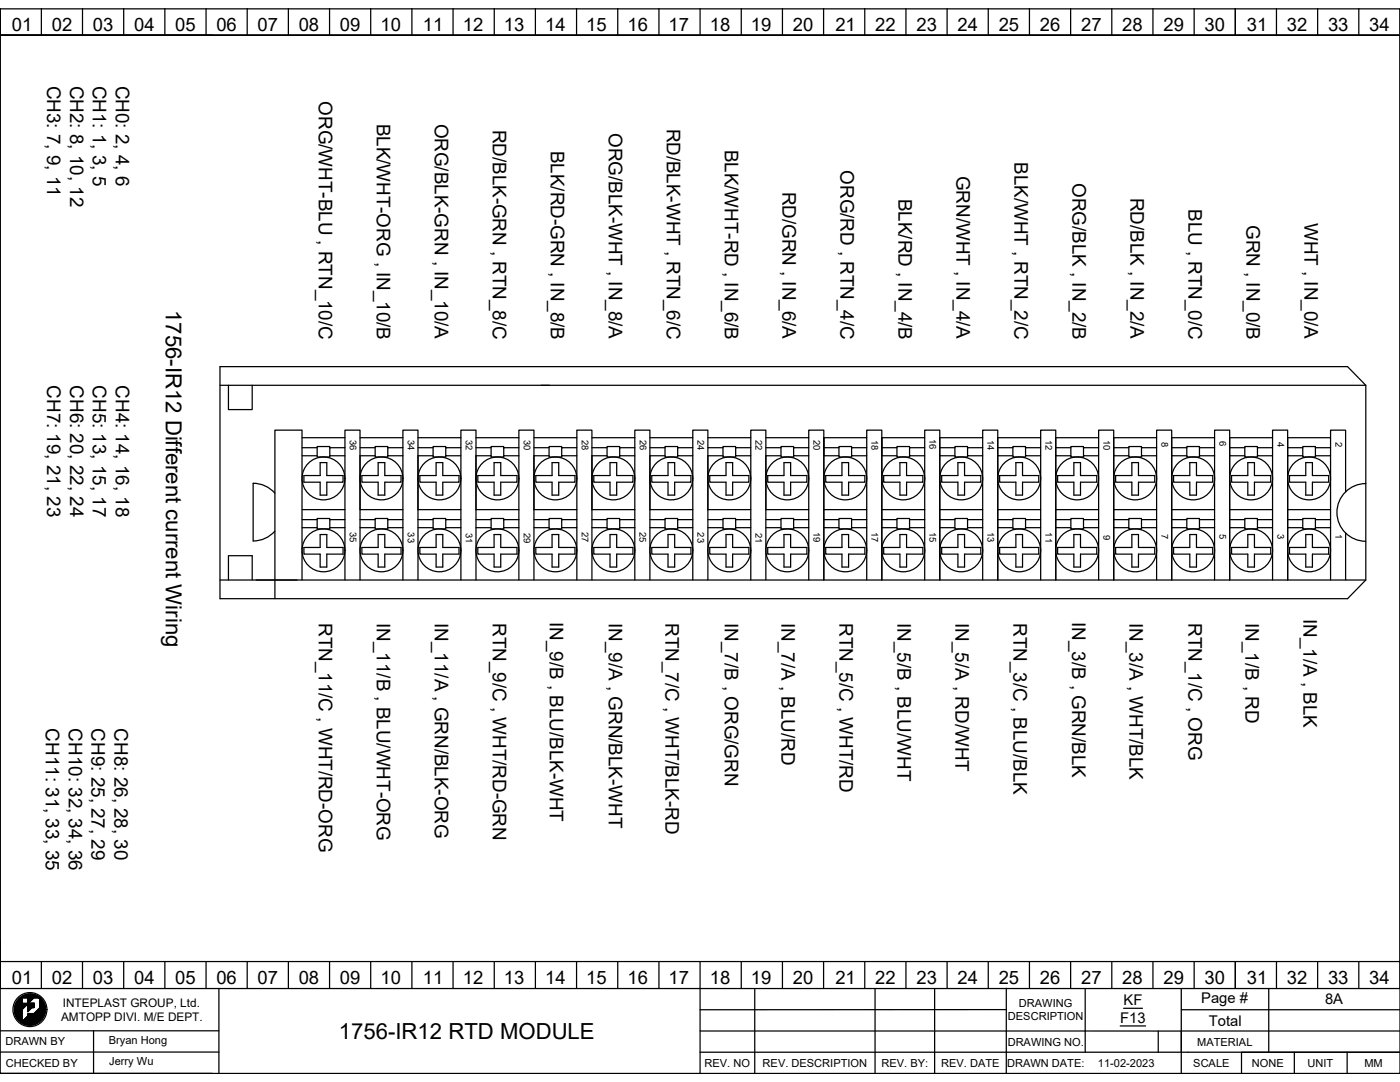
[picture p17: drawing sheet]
<svg xmlns="http://www.w3.org/2000/svg" width="279mm" height="216mm" viewBox="0 0 279 216" stroke-linecap="round" stroke-linejoin="round" font-family="sans-serif">
<defs><g id="words">
<g font-size="4.4">
<text x="33.1" y="61.9" transform="rotate(90 33.1 61.9)">1756-IR12 Different current Wiring</text>
<text x="67.6" y="207.3">1756-IR12 RTD MODULE</text>
</g>
<g font-size="3.8">
<text x="9.4" y="17.1" transform="rotate(90 9.4 17.1)">CH3: 7, 9, 11</text>
<text x="14" y="17.1" transform="rotate(90 14 17.1)">CH2: 8, 10, 12</text>
<text x="18.5" y="17.1" transform="rotate(90 18.5 17.1)">CH1: 1, 3, 5</text>
<text x="23.1" y="17.1" transform="rotate(90 23.1 17.1)">CH0: 2, 4, 6</text>
<text x="63.6" y="20.2" transform="rotate(90 63.6 20.2)">ORG/WHT-BLU , RTN_10/C</text>
<text x="75.2" y="24.6" transform="rotate(90 75.2 24.6)">BLK/WHT-ORG , IN_10/B</text>
<text x="86.8" y="24.6" transform="rotate(90 86.8 24.6)">ORG/BLK-GRN , IN_10/A</text>
<text x="98.3" y="25.8" transform="rotate(90 98.3 25.8)">RD/BLK-GRN , RTN_8/C</text>
<text x="121.5" y="26.5" transform="rotate(90 121.5 26.5)">ORG/BLK-WHT , IN_8/A</text>
<text x="133.1" y="25.6" transform="rotate(90 133.1 25.6)">RD/BLK-WHT , RTN_6/C</text>
<text x="144.6" y="29.9" transform="rotate(90 144.6 29.9)">BLK/WHT-RD , IN_6/B</text>
<text x="109.9" y="30.1" transform="rotate(90 109.9 30.1)">BLK/RD-GRN , IN_8/B</text>
<text x="167.8" y="34" transform="rotate(90 167.8 34)">ORG/RD , RTN_4/C</text>
<text x="190.9" y="35.1" transform="rotate(90 190.9 35.1)">GRN/WHT , IN_4/A</text>
<text x="202.5" y="32.3" transform="rotate(90 202.5 32.3)">BLK/WHT , RTN_2/C</text>
<text x="156.2" y="38.2" transform="rotate(90 156.2 38.2)">RD/GRN , IN_6/A</text>
<text x="179.3" y="39.7" transform="rotate(90 179.3 39.7)">BLK/RD , IN_4/B</text>
<text x="214" y="36.5" transform="rotate(90 214 36.5)">ORG/BLK , IN_2/B</text>
<text x="225.6" y="39.5" transform="rotate(90 225.6 39.5)">RD/BLK , IN_2/A</text>
<text x="237.2" y="41.7" transform="rotate(90 237.2 41.7)">BLU , RTN_0/C</text>
<text x="248.8" y="44.9" transform="rotate(90 248.8 44.9)">GRN , IN_0/B</text>
<text x="260.3" y="44.5" transform="rotate(90 260.3 44.5)">WHT , IN_0/A</text>
<text x="9.4" y="76.9" transform="rotate(90 9.4 76.9)">CH7: 19, 21, 23</text>
<text x="14" y="76.9" transform="rotate(90 14 76.9)">CH6: 20, 22, 24</text>
<text x="18.5" y="76.9" transform="rotate(90 18.5 76.9)">CH5: 13, 15, 17</text>
<text x="23.1" y="76.9" transform="rotate(90 23.1 76.9)">CH4: 14, 16, 18</text>
<text x="63.6" y="124.3" transform="rotate(90 63.6 124.3)">RTN_11/C , WHT/RD-ORG</text>
<text x="75.2" y="124.3" transform="rotate(90 75.2 124.3)">IN_11/B , BLU/WHT-ORG</text>
<text x="86.8" y="124.3" transform="rotate(90 86.8 124.3)">IN_11/A , GRN/BLK-ORG</text>
<text x="98.4" y="124.3" transform="rotate(90 98.4 124.3)">RTN_9/C , WHT/RD-GRN</text>
<text x="109.7" y="124.1" transform="rotate(90 109.7 124.1)">IN_9/B , BLU/BLK-WHT</text>
<text x="121.5" y="124.3" transform="rotate(90 121.5 124.3)">IN_9/A , GRN/BLK-WHT</text>
<text x="132.8" y="124.3" transform="rotate(90 132.8 124.3)">RTN_7/C , WHT/BLK-RD</text>
<text x="144.6" y="124.3" transform="rotate(90 144.6 124.3)">IN_7/B , ORG/GRN</text>
<text x="156" y="124.3" transform="rotate(90 156 124.3)">IN_7/A , BLU/RD</text>
<text x="167.6" y="124.3" transform="rotate(90 167.6 124.3)">RTN_5/C , WHT/RD</text>
<text x="179.1" y="124.3" transform="rotate(90 179.1 124.3)">IN_5/B , BLU/WHT</text>
<text x="190.7" y="124.3" transform="rotate(90 190.7 124.3)">IN_5/A , RD/WHT</text>
<text x="202.3" y="124.3" transform="rotate(90 202.3 124.3)">RTN_3/C , BLU/BLK</text>
<text x="214" y="124.1" transform="rotate(90 214 124.1)">IN_3/B , GRN/BLK</text>
<text x="225.4" y="124.3" transform="rotate(90 225.4 124.3)">IN_3/A , WHT/BLK</text>
<text x="237.2" y="124.3" transform="rotate(90 237.2 124.3)">RTN_1/C , ORG</text>
<text x="248.5" y="124.3" transform="rotate(90 248.5 124.3)">IN_1/B , RD</text>
<text x="260.1" y="123.5" transform="rotate(90 260.1 123.5)">IN_1/A , BLK</text>
<text x="9.1" y="145.4" transform="rotate(90 9.1 145.4)">CH11: 31, 33, 35</text>
<text x="13.7" y="145.4" transform="rotate(90 13.7 145.4)">CH10: 32, 34, 36</text>
<text x="18.3" y="145.4" transform="rotate(90 18.3 145.4)">CH9: 25, 27, 29</text>
<text x="22.8" y="145.4" transform="rotate(90 22.8 145.4)">CH8: 26, 28, 30</text>
</g>
<g font-size="3.7">
<text x="2.4" y="6.2">01</text>
<text x="10.3" y="6.2">02</text>
<text x="18.5" y="6.2">03</text>
<text x="26.8" y="6.2">04</text>
<text x="35" y="6.2">05</text>
<text x="43.2" y="6.2">06</text>
<text x="51.4" y="6.2">07</text>
<text x="59.6" y="6.2">08</text>
<text x="67.8" y="6.2">09</text>
<text x="75.9" y="6.2">10</text>
<text x="84.4" y="6.2">11</text>
<text x="92.4" y="6.2">12</text>
<text x="100.6" y="6.2">13</text>
<text x="108.8" y="6.2">14</text>
<text x="117" y="6.2">15</text>
<text x="125.2" y="6.2">16</text>
<text x="133.4" y="6.2">17</text>
<text x="141.7" y="6.2">18</text>
<text x="149.9" y="6.2">19</text>
<text x="158.2" y="6.2">20</text>
<text x="166.7" y="6.2">21</text>
<text x="174.7" y="6.2">22</text>
<text x="182.9" y="6.2">23</text>
<text x="191.1" y="6.2">24</text>
<text x="199.3" y="6.2">25</text>
<text x="207.5" y="6.2">26</text>
<text x="215.8" y="6.2">27</text>
<text x="224" y="6.2">28</text>
<text x="232.2" y="6.2">29</text>
<text x="240.4" y="6.2">30</text>
<text x="248.9" y="6.2">31</text>
<text x="256.8" y="6.2">32</text>
<text x="265" y="6.2">33</text>
<text x="273.3" y="6.2">34</text>
<text x="2.4" y="196.4">01</text>
<text x="10.3" y="196.4">02</text>
<text x="18.5" y="196.4">03</text>
<text x="26.8" y="196.4">04</text>
<text x="35" y="196.4">05</text>
<text x="43.2" y="196.4">06</text>
<text x="51.4" y="196.4">07</text>
<text x="59.6" y="196.4">08</text>
<text x="67.8" y="196.4">09</text>
<text x="75.9" y="196.4">10</text>
<text x="84.4" y="196.4">11</text>
<text x="92.4" y="196.4">12</text>
<text x="100.6" y="196.4">13</text>
<text x="108.8" y="196.4">14</text>
<text x="117" y="196.4">15</text>
<text x="125.2" y="196.4">16</text>
<text x="133.4" y="196.4">17</text>
<text x="141.7" y="196.4">18</text>
<text x="149.9" y="196.4">19</text>
<text x="158.2" y="196.4">20</text>
<text x="166.7" y="196.4">21</text>
<text x="174.7" y="196.4">22</text>
<text x="182.9" y="196.4">23</text>
<text x="191.1" y="196.4">24</text>
<text x="199.3" y="196.4">25</text>
<text x="207.5" y="196.4">26</text>
<text x="215.8" y="196.4">27</text>
<text x="224" y="196.4">28</text>
<text x="232.2" y="196.4">29</text>
<text x="240.4" y="196.4">30</text>
<text x="248.9" y="196.4">31</text>
<text x="256.8" y="196.4">32</text>
<text x="265" y="196.4">33</text>
<text x="273.3" y="196.4">34</text>
</g>
<g font-size="2.9">
<text x="224.2" y="200.6">KF</text>
<text x="239.7" y="200.1">Page #</text>
<text x="264.4" y="200.4">8A</text>
<text x="223.6" y="204.1">F13</text>
<text x="241.3" y="204.6">Total</text>
</g>
<g font-size="2.4">
<text x="12.2" y="203.7">AMTOPP DIVI. M/E DEPT.</text>
<text x="12.5" y="200.9">INTEPLAST GROUP, Ltd.</text>
</g>
<g font-size="2.2">
<text x="201.2" y="203.6">DESCRIPTION</text>
<text x="203.3" y="200.9">DRAWING</text>
<text x="1.1" y="208.6">DRAWN BY</text>
<text x="21.7" y="208.4">Bryan Hong</text>
<text x="201.1" y="208.6">DRAWING NO.</text>
<text x="238.9" y="208.6">MATERIAL</text>
<text x="1.2" y="212.8">CHECKED BY</text>
<text x="21.8" y="212.6">Jerry Wu</text>
<text x="140.6" y="212.9">REV. NO</text>
<text x="152.2" y="212.9">REV. DESCRIPTION</text>
<text x="175.9" y="212.9">REV. BY:</text>
<text x="187.8" y="212.9">REV. DATE</text>
<text x="201" y="212.9">DRAWN DATE:</text>
<text x="219.1" y="212.9">11-02-2023</text>
<text x="238.1" y="212.9">SCALE</text>
<text x="249.8" y="212.9">NONE</text>
<text x="260.9" y="212.9">UNIT</text>
<text x="272.3" y="212.9">MM</text>
</g>
<g font-size="1.9">
<text x="69.8" y="87.7" transform="rotate(90 69.8 87.7)">36</text>
<text x="81.4" y="87.8" transform="rotate(90 81.4 87.8)">34</text>
<text x="92.9" y="87.8" transform="rotate(90 92.9 87.8)">32</text>
<text x="104.5" y="87.8" transform="rotate(90 104.5 87.8)">30</text>
<text x="116.1" y="87.8" transform="rotate(90 116.1 87.8)">28</text>
<text x="127.7" y="87.7" transform="rotate(90 127.7 87.7)">26</text>
<text x="139.2" y="87.8" transform="rotate(90 139.2 87.8)">24</text>
<text x="150.8" y="87.8" transform="rotate(90 150.8 87.8)">22</text>
<text x="162.4" y="87.8" transform="rotate(90 162.4 87.8)">20</text>
<text x="173.9" y="87.7" transform="rotate(90 173.9 87.7)">18</text>
<text x="185.5" y="87.6" transform="rotate(90 185.5 87.6)">16</text>
<text x="197.1" y="87.7" transform="rotate(90 197.1 87.7)">14</text>
<text x="208.7" y="87.7" transform="rotate(90 208.7 87.7)">12</text>
<text x="220.2" y="87.7" transform="rotate(90 220.2 87.7)">10</text>
<text x="231.8" y="88.2" transform="rotate(90 231.8 88.2)">8</text>
<text x="243.4" y="88.1" transform="rotate(90 243.4 88.1)">6</text>
<text x="254.9" y="88.2" transform="rotate(90 254.9 88.2)">4</text>
<text x="266.5" y="88.2" transform="rotate(90 266.5 88.2)">2</text>
<text x="69.8" y="106.2" transform="rotate(90 69.8 106.2)">35</text>
<text x="81.4" y="106.2" transform="rotate(90 81.4 106.2)">33</text>
<text x="92.9" y="106.3" transform="rotate(90 92.9 106.3)">31</text>
<text x="104.5" y="106.3" transform="rotate(90 104.5 106.3)">29</text>
<text x="116.1" y="106.2" transform="rotate(90 116.1 106.2)">27</text>
<text x="127.7" y="106.2" transform="rotate(90 127.7 106.2)">25</text>
<text x="139.2" y="106.2" transform="rotate(90 139.2 106.2)">23</text>
<text x="150.8" y="106.3" transform="rotate(90 150.8 106.3)">21</text>
<text x="162.4" y="106.2" transform="rotate(90 162.4 106.2)">19</text>
<text x="173.9" y="106.1" transform="rotate(90 173.9 106.1)">17</text>
<text x="185.5" y="106.1" transform="rotate(90 185.5 106.1)">15</text>
<text x="197.1" y="106.2" transform="rotate(90 197.1 106.2)">13</text>
<text x="208.7" y="106.2" transform="rotate(90 208.7 106.2)">11</text>
<text x="220.2" y="106.7" transform="rotate(90 220.2 106.7)">9</text>
<text x="231.8" y="106.5" transform="rotate(90 231.8 106.5)">7</text>
<text x="243.4" y="106.6" transform="rotate(90 243.4 106.6)">5</text>
<text x="254.9" y="106.6" transform="rotate(90 254.9 106.6)">3</text>
<text x="266.5" y="106.6" transform="rotate(90 266.5 106.6)">1</text>
</g>
</g></defs>
<g fill="none" stroke="#000" stroke-width=".25">
<path d="M0 1.8h279.4v212.4h-279.4zM0 7v-5.2v190.1v-4.2M8.3 1.7v5.3M16.5 1.7v5.3M24.7 1.7v5.3M32.9 1.7v5.3M41.1 1.7v5.3M42.4 7h-42.4h279.4M49.3 1.7v5.3M57.6 1.7v5.3M65.8 1.7v5.3M74 1.7v5.3"/>
<path d="M82.2 1.7v5.3M90.4 1.7v5.3M98.6 1.7v5.3M106.8 1.7v5.3M115.1 1.7v5.3M123.3 1.7v5.3M131.5 1.7v5.3M139.7 1.7v5.3M147.9 1.7v5.3M156.2 1.7v5.3M164.4 1.7v5.3M172.6 1.7v5.3"/>
<path d="M180.8 1.7v5.3M189 1.7v5.3M197.2 1.7v5.3M205.4 1.7v5.3M213.7 1.7v5.3M221.9 1.7v5.3M230.1 1.7v5.3M238.3 1.7v5.3M246.5 1.7v5.3M254.7 1.7v5.3M263 1.7v5.3M271.2 1.7v5.3"/>
<path d="M279.4 1.8v195.5h-279.4v-5.4M43.9 73.2h225l3.7 3.7v38.8l-3.7 3.8h-225zM43.9 76.9h228.7M45.6 76.9v4.8h4.7v-4.8M54.9 98.4a5.8 5.8 0 0 0-4.4-2v11.5a5.8 5.8 0 0 0 4.4-1.9M60.2 85.8h-5.3v33.7M60.3 87.3h8.5M60.3 89.3h3M60.3 90.9h3M60.3 85.8v29.9M60.7 94.9h3.2v-2.6h1.3v2.6h3.3v1.3h-3.3v2.6h-1.3v-2.6h-3.2zM65.8 89.3v-.2h-2.5v2.1h2.5v-.3"/>
<path d="M68.8 89.3h-3v1.6h3M71.9 87.3h8.5M71.9 89.3h3M72.2 94.9h3.3v-2.6h1.3v2.6h3.2v1.3h-3.2v2.6h-1.3v-2.6h-3.3zM74.9 90.9h-3v10.8h8.5M77.4 89.3v-.2h-2.5v2.1h2.5v-.3M80.4 89.3h-3v1.6h3M83.4 87.3h8.6M83.4 89.3h3M83.8 94.9h3.2v-2.6h1.4v2.6h3.2v1.3h-3.2v2.6h-1.4v-2.6h-3.2zM86.4 90.9h-3v10.8h8.6M89 89.3v-.2h-2.6v2.1h2.6v-.3"/>
<path d="M92 89.3h-3v1.6h3M95 87.3h8.6M95 89.3h3M95.4 94.9h3.2v-2.6h1.3v2.6h3.3v1.3h-3.3v2.6h-1.3v-2.6h-3.2zM98 90.9h-3v10.8h8.6M100.5 89.3v-.2h-2.5v2.1h2.5v-.3M103.6 89.3h-3.1v1.6h3.1M106.6 87.3h8.5M106.6 89.3h3M106.9 94.9h3.3v-2.6h1.3v2.6h3.2v1.3h-3.2v2.6h-1.3v-2.6h-3.3zM109.6 90.9h-3v10.8h8.5M112.1 89.3v-.2h-2.5v2.1h2.5v-.3"/>
<path d="M115.1 89.3h-3v1.6h3M118.1 87.3h8.6M118.1 89.3h3M118.5 94.9h3.2v-2.6h1.4v2.6h3.2v1.3h-3.2v2.6h-1.4v-2.6h-3.2zM121.1 90.9h-3v10.8h8.6M123.7 89.3v-.2h-2.6v2.1h2.6v-.3M126.7 89.3h-3v1.6h3M129.7 87.3h8.6M129.7 89.3h3M130.1 94.9h3.2v-2.6h1.3v2.6h3.3v1.3h-3.3v2.6h-1.3v-2.6h-3.2zM132.7 90.9h-3v10.8h8.6M135.2 89.3v-.2h-2.5v2.1h2.5v-.3"/>
<path d="M138.3 89.3h-3.1v1.6h3.1M141.3 87.3h8.5M141.3 89.3h3M141.6 94.9h3.3v-2.6h1.3v2.6h3.3v1.3h-3.3v2.6h-1.3v-2.6h-3.3zM144.3 90.9h-3v10.8h8.5M146.8 89.3v-.2h-2.5v2.1h2.5v-.3M149.8 89.3h-3v1.6h3M152.8 87.3h8.6M152.8 89.3h3.1M153.2 94.9h3.3v-2.6h1.3v2.6h3.2v1.3h-3.2v2.6h-1.3v-2.6h-3.3zM155.9 90.9h-3.1v10.8h8.6M158.4 89.3v-.2h-2.5v2.1h2.5v-.3"/>
<path d="M161.4 89.3h-3v1.6h3M164.4 87.3v3.6h3M164.4 87.3h8.6M164.4 89.3h3M164.4 87.3v14.4M164.8 94.9h3.2v-2.6h1.4v2.6h3.2v1.3h-3.2v2.6h-1.4v-2.6h-3.2zM169.9 89.3v-.2h-2.5v2.1h2.6v-.3M173 89.3h-3v1.6h3M176 87.3v3.6h3M176 87.3h8.5M176 89.3h3M176 87.3v14.4"/>
<path d="M176.4 94.9h3.2v-2.6h1.3v2.6h3.3v1.3h-3.3v2.6h-1.3v-2.6h-3.2zM181.5 89.3v-.2h-2.5v2.1h2.5v-.3M184.5 89.3h-3v1.6h3M187.6 89.3h3M187.6 90.9v10.8M187.9 94.9h3.3v-2.6h1.3v2.6h3.2v1.3h-3.2v2.6h-1.3v-2.6h-3.3zM193.1 89.3v-.2h-2.5v2.1h2.5v-.3M196.1 89.3h-3v1.6h3M196.1 87.3h-8.5v3.6h3M199.1 89.3h3M199.1 90.9v10.8M199.5 94.9h3.2v-2.6h1.4v2.6h3.2v1.3h-3.2v2.6h-1.4v-2.6h-3.2z"/>
<path d="M204.7 89.3v-.2h-2.6v2.1h2.6v-.3M207.7 89.3h-3v1.6h3M207.7 87.3h-8.6v3.6h3M210.7 89.3h3M210.7 90.9v10.8M211.1 94.9h3.2v-2.6h1.3v2.6h3.3v1.3h-3.3v2.6h-1.3v-2.6h-3.2zM216.2 89.3v-.2h-2.5v2.1h2.5v-.3M219.3 89.3h-3.1v1.6h3.1M219.3 87.3h-8.6v3.6h3M222.3 89.3h3M222.3 90.9v10.8M222.6 94.9h3.3v-2.6h1.3v2.6h3.3v1.3h-3.3v2.6h-1.3v-2.6h-3.3z"/>
<path d="M227.8 89.3v-.2h-2.5v2.1h2.5v-.3M230.8 89.3h-3v1.6h3M230.8 87.3h-8.5v3.6h3M233.8 89.3h3.1M233.8 90.9v10.8M234.2 94.9h3.3v-2.6h1.3v2.6h3.2v1.3h-3.2v2.6h-1.3v-2.6h-3.3zM239.4 89.3v-.2h-2.5v2.1h2.5v-.3M242.4 89.3h-3v1.6h3M242.4 87.3h-8.6v3.6h3.1M245.4 89.3h3M245.4 90.9v10.8M245.8 94.9h3.2v-2.6h1.3v2.6h3.3v1.3h-3.3v2.6h-1.3v-2.6h-3.2z"/>
<path d="M250.9 89.3v-.2h-2.5v2.1h2.6v-.3M254 89.3h-3v1.6h3M254 87.3h-8.6v3.6h3M257 89.3h3M257 90.9v10.8M257.3 94.9h3.3v-2.6h1.3v2.6h3.3v1.3h-3.3v2.6h-1.3v-2.6h-3.3zM262.5 89.3v-.2h-2.5v2.1h2.5v-.3M265.5 89.3h-3v1.6h3M265.5 87.3h-8.5v3.6h3M268.5 98.1v-12.3h-3v29.9M272.6 96.5a5.8 5.8 0 0 0-5.8 5.7 5.8 5.8 0 0 0 5.8 5.8M43.9 115.7h228.7"/>
<path d="M45.6 115.7v-4.8h4.7v4.8M60.3 101.7h8.5M60.3 103.7h3M60.3 105.3h3M60.7 109.2h3.2v-2.5h1.3v2.5h3.3v1.4h-3.3v2.6h-1.3v-2.6h-3.2zM65.8 103.7v-.2h-2.5v2h2.5v-.2M68.8 115.7v-29.9h3.1v29.9M68.8 103.7h-3v1.6h3M71.9 103.7h3M71.9 105.3h3M72.2 109.2h3.3v-2.5h1.3v2.5h3.2v1.4h-3.2v2.6h-1.3v-2.6h-3.3zM77.4 103.7v-.2h-2.5v2h2.5v-.2"/>
<path d="M80.4 115.7v-29.9h3v29.9M80.4 103.7h-3v1.6h3M83.4 103.7h3M83.4 105.3h3M83.8 109.2h3.2v-2.5h1.4v2.5h3.2v1.4h-3.2v2.6h-1.4v-2.6h-3.2zM89 103.7v-.2h-2.6v2h2.6v-.2M92 115.7v-29.9h3v29.9M92 103.7h-3v1.6h3M95 103.7h3M95 105.3h3M95.4 109.2h3.2v-2.5h1.3v2.5h3.3v1.4h-3.3v2.6h-1.3v-2.6h-3.2zM100.5 103.7v-.2h-2.5v2h2.5v-.2"/>
<path d="M103.6 115.7v-29.9h3v29.9M103.6 103.7h-3.1v1.6h3.1M106.6 103.7h3M106.6 105.3h3M106.9 109.2h3.3v-2.5h1.3v2.5h3.2v1.4h-3.2v2.6h-1.3v-2.6h-3.3zM112.1 103.7v-.2h-2.5v2h2.5v-.2M115.1 115.7v-29.9h3v29.9M115.1 103.7h-3v1.6h3M118.1 103.7h3M118.1 105.3h3M118.5 109.2h3.2v-2.5h1.4v2.5h3.2v1.4h-3.2v2.6h-1.4v-2.6h-3.2zM123.7 103.7v-.2h-2.6v2h2.6v-.2"/>
<path d="M126.7 115.7v-29.9h3v29.9M126.7 103.7h-3v1.6h3M129.7 103.7h3M129.7 105.3h3M130.1 109.2h3.2v-2.5h1.3v2.5h3.3v1.4h-3.3v2.6h-1.3v-2.6h-3.2zM135.2 103.7v-.2h-2.5v2h2.5v-.2M138.3 115.7v-29.9h3v29.9M138.3 103.7h-3.1v1.6h3.1M141.3 103.7h3M141.3 105.3h3M141.6 109.2h3.3v-2.5h1.3v2.5h3.3v1.4h-3.3v2.6h-1.3v-2.6h-3.3zM146.8 103.7v-.2h-2.5v2h2.5v-.2"/>
<path d="M149.8 115.7v-29.9h3v29.9M149.8 103.7h-3v1.6h3M152.8 103.7h3.1M152.8 105.3h3.1M153.2 109.2h3.3v-2.5h1.3v2.5h3.2v1.4h-3.2v2.6h-1.3v-2.6h-3.3zM158.4 103.7v-.2h-2.5v2h2.5v-.2M158.4 105.3h3M161.4 103.7h-3v1.6M164.4 101.7v3.6h3M164.4 105.3v10.4v-29.9h-3v29.9M164.4 101.7h8.6M164.4 103.7h3"/>
<path d="M164.8 109.2h3.2v-2.5h1.4v2.5h3.2v1.4h-3.2v2.6h-1.4v-2.6h-3.2zM169.9 103.7v-.2h-2.5v2h2.6v-.2M173 103.7h-3v1.6h3M176 101.7v3.6h3M176 105.3v10.4v-29.9h-3v29.9M176 101.7h8.5M176 103.7h3M176.4 109.2h3.2v-2.5h1.3v2.5h3.3v1.4h-3.3v2.6h-1.3v-2.6h-3.2zM181.5 103.7v-.2h-2.5v2h2.5v-.2M184.5 103.7h-3v1.6h3M187.6 101.7v3.6h3M187.6 105.3v10.4v-29.9h-3.1v29.9"/>
<path d="M187.6 101.7h8.5M187.6 103.7h3M187.9 109.2h3.3v-2.5h1.3v2.5h3.2v1.4h-3.2v2.6h-1.3v-2.6h-3.3zM193.1 103.7v-.2h-2.5v2h2.5v-.2M196.1 103.7h-3v1.6h3M199.1 101.7v3.6h3M199.1 105.3v10.4v-29.9h-3v29.9M199.1 101.7h8.6M199.1 103.7h3M199.5 109.2h3.2v-2.5h1.4v2.5h3.2v1.4h-3.2v2.6h-1.4v-2.6h-3.2zM204.7 103.7v-.2h-2.6v2h2.6v-.2M207.7 103.7h-3v1.6h3"/>
<path d="M210.7 101.7v3.6h3M210.7 105.3v10.4v-29.9h-3v29.9M210.7 101.7h8.6M210.7 103.7h3M211.1 109.2h3.2v-2.5h1.3v2.5h3.3v1.4h-3.3v2.6h-1.3v-2.6h-3.2zM216.2 103.7v-.2h-2.5v2h2.5v-.2M219.3 103.7h-3.1v1.6h3.1M222.3 101.7v3.6h3M222.3 105.3v10.4v-29.9h-3v29.9M222.3 101.7h8.5M222.3 103.7h3M222.6 109.2h3.3v-2.5h1.3v2.5h3.3v1.4h-3.3v2.6h-1.3v-2.6h-3.3z"/>
<path d="M227.8 103.7v-.2h-2.5v2h2.5v-.2M230.8 103.7h-3v1.6h3M233.8 101.7v3.6h3.1M233.8 105.3v10.4v-29.9h-3v29.9M233.8 101.7h8.6M233.8 103.7h3.1M234.2 109.2h3.3v-2.5h1.3v2.5h3.2v1.4h-3.2v2.6h-1.3v-2.6h-3.3zM239.4 103.7v-.2h-2.5v2h2.5v-.2M242.4 103.7h-3v1.6h3M245.4 101.7v3.6h3M245.4 105.3v10.4v-29.9h-3v29.9M245.4 101.7h8.6"/>
<path d="M245.4 103.7h3M245.8 109.2h3.2v-2.5h1.3v2.5h3.3v1.4h-3.3v2.6h-1.3v-2.6h-3.2zM250.9 103.7v-.2h-2.5v2h2.6v-.2M254 103.7h-3v1.6h3M257 101.7v3.6h3M257 105.3v10.4v-29.9h-3v29.9M257 101.7h8.5M257 103.7h3M257.3 109.2h3.3v-2.5h1.3v2.5h3.3v1.4h-3.3v2.6h-1.3v-2.6h-3.3zM262.5 103.7v-.2h-2.5v2h2.5v-.2M265.5 103.7h-3v1.6h3M268.5 106.4v9.3"/>
<path d="M0 191.9h279.4M4 199.1l-.4 .4M4.2 198.9l-.8 .8M4.3 198.9h1.3v1.3h-1.3zM4.4 199.2l-1.4 1.4M4.4 199.2l-1.5 1.5M4.4 199.3l-1.5 1.5M4.4 199.4l-1.5 1.5M4.4 199.4l-1.5 1.6M4.4 199.5l-1.5 1.6M4.4 199.6l-1.5 1.5M4.4 199.7l-1.5 1.5"/>
<path d="M4.4 199.7l-1.5 1.6M4.4 199.8l-1.5 1.5M4.4 199.9l-1.5 1.5M4.4 199.9l-1.5 1.6M4.4 200l-1.5 1.6M4.4 198.7l-1.1 1.2M4.6 198.7l-1.4 1.4M4.7 198.6l-1.6 1.6M4.8 198.6l-1.7 1.7M4.9 198.5l-1.9 1.9M5 198.5l-2 2M5.1 198.5l-.6 .6"/>
<path d="M5.2 198.4l-.7 .7M5.3 198.4l-.7 .7M5.4 198.4l-.7 .7M5.5 198.4l-.8 .7M5.6 198.4l-.8 .7M5.6 198.4l-.7 .7M5.7 198.3l-.7 .8M5.8 198.3l-.8 .8M5.9 198.3l-.8 .8M6 198.3l-.8 .8M6.1 198.3l-.8 .8M6.1 198.3l-.7 .8"/>
<path d="M6.3 198.4l-.9 .7M6.3 198.4l-.7 .7M6.4 198.4l-.8 .8M6.5 198.4l-.9 .8M6.5 198.4l-.9 .9M6.6 198.4l-1 1M6.6 198.4l-1 1.1M6.7 198.4l-1.1 1.1M6.7 198.4l-1.1 1.2M6.8 198.4l-1.2 1.3M6.8 198.5l-1.2 1.2M6.9 198.5l-1.3 1.3"/>
<path d="M7 198.5l-1.4 1.4M7.1 198.5l-1.5 1.5M7.1 198.5l-1.5 1.6M7.2 198.6l-1.6 1.5M7.2 198.6l-1.6 1.7M7.2 198.6l-4.1 4.1M7.3 198.6l-.5 .5M7.3 199.1l.3-.3-.2 .3M7.3 198.7l-.4 .4M7.4 198.7l-.4 .4M7.5 198.7l-.4 .4M7.5 198.7l-.3 .4"/>
<path d="M7.6 198.8l-.4 .3M7.7 198.9l-.3 .2M7.7 198.9l-.2 .2M7.8 198.9l-.2 .2M7.8 199.2l.2-.1-.2 .2M7.9 199l-.2 .1M7.9 199l-.2 .2M7.9 199.8l.4-.4-.4 .5M7.9 199l-.1 .2M8 199.1l-.1 .2M8.1 199.2l-.2 .2M8.2 199.2l-.3 .3"/>
<path d="M8.2 199.3l-.3 .3M8.3 199.3l-.4 .4M8.3 191.9v5.3M8.3 199.4l-.4 .3M8.4 199.5l-.5 .4M8.4 199.5l-.5 .5M8.4 199.6l-.5 .5M8.5 199.6l-.6 .5M8.5 199.6l-.6 .6M8.5 199.7l-.6 .6M8.6 199.7l-.7 .7M8.6 199.8l-.7 .6"/>
<path d="M8.7 199.9l-.8 .7M8.7 199.9l-.8 .8M8.7 200l-.8 .8M16.5 191.9v5.3M24.7 191.9v5.3M32.9 191.9v5.3M41.1 191.9v5.3M43.7 197.2v17M49.3 191.9v5.3M57.6 191.9v5.3M65.8 191.9v5.3M74 191.9v5.3"/>
<path d="M82.2 191.9v5.3M90.4 191.9v5.3M98.6 191.9v5.3M106.8 191.9v5.3M115.1 191.9v5.3M123.3 191.9v5.3M131.5 191.9v5.3M139.7 191.9v22.3M147.9 191.9v5.3M150.6 197.3v16.9M156.2 191.9v5.3M164.4 191.9v5.3"/>
<path d="M172.6 191.9v5.3M174.6 197.3v16.9M180.8 191.9v5.3M186.5 197.3v16.9M189 191.9v5.3M197.2 191.9v5.3M200.8 197.2v17M205.4 191.9v5.3M213.7 191.9v5.3M216.6 197.3v12.7M221.9 191.9v5.3M230.1 191.9v5.3"/>
<path d="M235.7 197.3v16.9M238.3 191.9v5.3M246.5 191.9v5.3M253.2 197.3v12.7M254.7 191.9v5.3M263 191.9v5.3M271.2 191.9v5.3M0 209.9h43.7M0 205.7h43.7M0 214.2h42.4M4.3 201.5l2.5-2.6h.9l.3 .2 .1 1.9-1.3 1.3h-1.2v.4l-1.3 1.3zM4.4 203l-.7 .6"/>
<path d="M4.4 202.3l-1 1M4.4 202.4l-.9 .9M4.4 202.6l-.8 .9M4.4 202.7l-.8 .8M4.4 202.8l-.8 .7M4.4 203.1l-.6 .6M4.4 200.1l-1.5 1.5M4.4 200.1l-1.5 1.7M4.4 200.3l-1.5 1.5M4.4 201.5l-1.2 1.3M4.4 201.6l-1.2 1.2M4.4 201.7l-1.2 1.2"/>
<path d="M4.4 201.8l-1.2 1.2M4.4 201.9l-1.1 1.1M4.4 202l-1.1 1.1 1.1-1M4.4 202.1l-1 1.1M4.4 202.2l-1 1M4.4 202.3l-.9 1M4.4 202.5l-.9 .9M4.4 202.5l-.8 .9M4.4 202.8l-.7 .8M4.4 202.9l-.7 .7M4.4 203l-.6 .7M4.4 203.2l-.5 .6"/>
<path d="M4.4 203.3l-.5 .5 .5-.4M4.4 203.4l-.4 .5M4.4 203.5l-.4 .4M4.4 203.6l-.3 .3M4.4 203.6l-.3 .4M4.4 203.7l-.2 .3M4.4 203.8l-.2 .2M4.5 200.3l-1.6 1.6M4.6 200.3l-1.7 1.7M4.7 200.3l-1.8 1.8M4.8 200.3l-1.9 1.8M4.8 200.3l-1.9 1.9"/>
<path d="M4.9 200.3l-1.9 1.9M5 200.3l-2 2M5.1 200.3l-2.1 2.1M5.2 200.3l-2.2 2.1M5.2 200.3l-2.2 2.2M5.3 200.3l-2.2 2.2M5.4 200.3l-2.3 2.3M5.5 200.3l-2.4 2.4M5.6 202.2v.1M5.7 202.2l-.1 .1M5.8 202.2l-.2 .2M5.8 200.2l-.2 .2"/>
<path d="M5.8 202.2l-.2 .3M5.8 200.2l-.2 .3M5.9 202.2l-.3 .3M5.9 200.2l-.3 .3M5.9 200.3l-.3 .3M6 202.2l-.4 .4M6 200.2l-.4 .4M6 202.2l-1.8 1.8M6.1 200.2l-.5 .5M6.1 202.2l-1.8 1.9M6.1 200.2l-.5 .6M6.2 202.2l-1.9 1.9 1.9-1.9"/>
<path d="M6.2 200.2l-.6 .7M6.3 200.2l-.7 .7M6.3 202.2l-1.9 1.9M6.4 200.2l-.8 .8M6.4 202.2l-2 2M6.4 200.2l-.8 .9M6.5 202.2l-2 2M6.5 200.2l-.9 .9M6.6 200.2l-1 1M6.6 202.2l-2 2M6.7 202.2l-2.1 2.1M6.7 200.2l-1.1 1.1"/>
<path d="M6.7 202.2l-2 2.1M6.7 200.2l-1.1 1.2M6.8 200.7l-.4 .4M6.8 200.8l-.3 .3M6.8 200.9l-.2 .2M6.8 201l-.1 .1M6.8 200.2l-1.2 1.2M6.8 200.2h-1.2v1.7l.8-.9h.4M6.8 200.2v.8M6.8 200.3l-1.2 1.2M6.8 200.3l-1.2 1.3M6.8 200.4l-1.2 1.3"/>
<path d="M6.8 200.5l-1.2 1.3M6.8 200.6l-1.2 1.2M6.8 200.6l-.4 .4M6.8 200.7l-.3 .3M6.8 200.8l-.2 .2M6.8 200.9l-.2 .1M6.8 200.9l-.1 .2M6.8 201h.1M7.9 200.5l.7-.7-.7 .8M8.5 203.3l-.7 .7M8.6 203.1l-1 1M8.7 202.9l-1.3 1.3"/>
<path d="M8.8 200.1l-.9 .8M8.8 200.1l-.9 .9M8.8 202.8l-1.5 1.5M8.8 200.2l-.9 .8M8.8 200.2l-4.1 4.1M8.8 200.3l-4 4M8.8 202.7l-1.6 1.6M8.9 200.3l-4.1 4M8.9 200.3l-4 4.1M8.9 202.5l-1.8 1.9M8.9 200.4l-4 4M8.9 200.4l-3.9 4"/>
<path d="M8.9 202.4l-1.9 2M8.9 200.5l-3.9 3.9M9 200.6l-3.9 3.8M9 202.3l-2.1 2.1M9 200.6l-3.9 3.9M9 200.7l-3.8 3.8M9 202.2l-2.2 2.3M9 202.2l-2.3 2.3M9 200.8l-3.7 3.7M9 202.1l-2.4 2.4M9 200.9l-3.6 3.6M9 202l-2.5 2.5"/>
<path d="M9 200.9l-3.5 3.6M9.1 201l-3.6 3.5M9.1 201.9l-2.7 2.6M9.1 201.1l-3.5 3.4M9.1 201.8l-2.8 2.7M9.1 201.1l-3.5 3.5M9.1 201.7l-2.8 2.9M9.1 201.2l-3.4 3.4M9.1 201.3l-3.3 3.3M9.1 201.6l-3 3M9.1 201.7l-2.9 2.9M9.1 201.4l-3.2 3.2"/>
<path d="M9.1 201.5l-3.1 3.1M18.7 205.7v8.5M139.7 210h139.7h-10.5v4.2M139.7 205.7h139.7M200.8 201.5h-61.1M223.6 204.7h5M224.2 201.2h3.8M231.2 205.7v4.3M235.7 201.5h43.7M258.3 210h-10.5v4.2M268.9 210h-10.6v4.2"/>
<circle cx="64.6" cy="95.5" r="4.3"/>
<circle cx="76.1" cy="95.5" r="4.3"/>
<circle cx="87.7" cy="95.5" r="4.3"/>
<circle cx="99.3" cy="95.5" r="4.3"/>
<circle cx="110.8" cy="95.5" r="4.3"/>
<circle cx="122.4" cy="95.5" r="4.3"/>
<circle cx="134" cy="95.5" r="4.3"/>
<circle cx="145.5" cy="95.5" r="4.3"/>
<circle cx="157.1" cy="95.5" r="4.3"/>
<circle cx="168.7" cy="95.5" r="4.3"/>
<circle cx="180.3" cy="95.5" r="4.3"/>
<circle cx="191.8" cy="95.5" r="4.3"/>
<circle cx="203.4" cy="95.5" r="4.3"/>
<circle cx="215" cy="95.5" r="4.3"/>
<circle cx="226.5" cy="95.5" r="4.3"/>
<circle cx="238.1" cy="95.5" r="4.3"/>
<circle cx="249.7" cy="95.5" r="4.3"/>
<circle cx="261.3" cy="95.5" r="4.3"/>
<circle cx="64.6" cy="109.8" r="4.3"/>
<circle cx="76.1" cy="109.8" r="4.3"/>
<circle cx="87.7" cy="109.8" r="4.3"/>
<circle cx="99.3" cy="109.8" r="4.3"/>
<circle cx="110.8" cy="109.8" r="4.3"/>
<circle cx="122.4" cy="109.8" r="4.3"/>
<circle cx="134" cy="109.8" r="4.3"/>
<circle cx="145.5" cy="109.8" r="4.3"/>
<circle cx="157.1" cy="109.8" r="4.3"/>
<circle cx="168.7" cy="109.8" r="4.3"/>
<circle cx="180.3" cy="109.8" r="4.3"/>
<circle cx="191.8" cy="109.8" r="4.3"/>
<circle cx="203.4" cy="109.8" r="4.3"/>
<circle cx="215" cy="109.8" r="4.3"/>
<circle cx="226.5" cy="109.8" r="4.3"/>
<circle cx="238.1" cy="109.8" r="4.3"/>
<circle cx="249.7" cy="109.8" r="4.3"/>
<circle cx="261.3" cy="109.8" r="4.3"/>
<circle cx="6" cy="201.5" r="3.4"/>
</g>
<use href="#words"/>
</svg>
